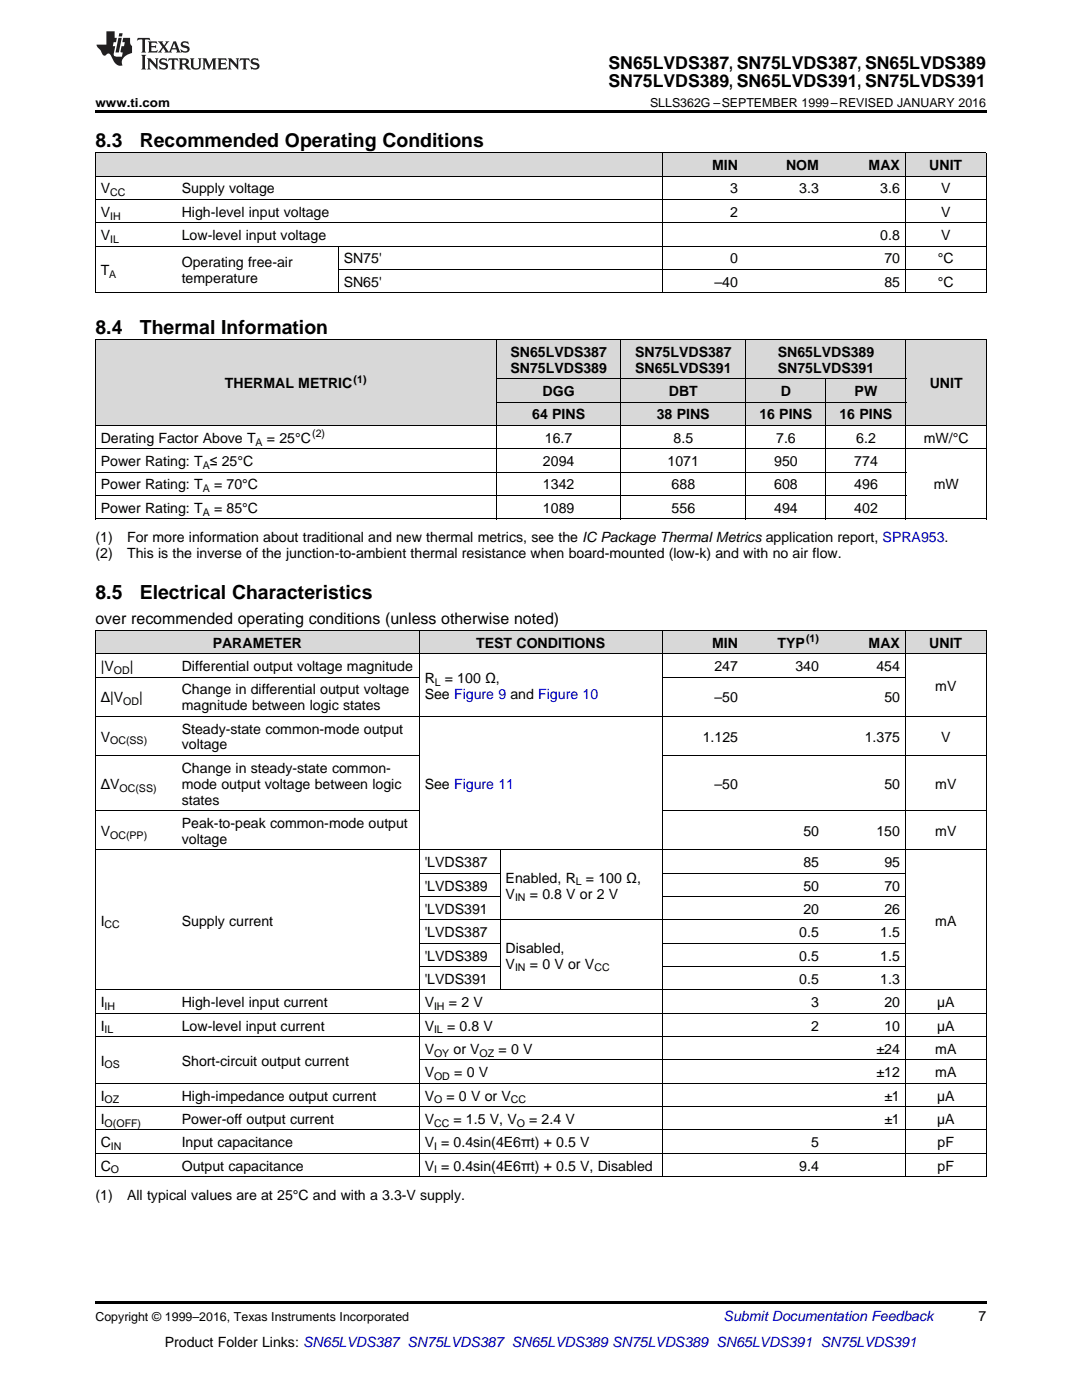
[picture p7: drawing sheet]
<svg xmlns="http://www.w3.org/2000/svg" width="216mm" height="279mm" viewBox="0 0 216 279" stroke-linecap="round" stroke-linejoin="round" font-family="sans-serif">
<defs><g id="words">
<g font-size="3.9">
<text x="19" y="29.3">8.3</text>
<text x="27.9" y="29.3">Recommended Operating Conditions</text>
<text x="19" y="66.6">8.4</text>
<text x="27.9" y="66.6">Thermal Information</text>
<text x="19" y="119.5">8.5</text>
<text x="27.9" y="119.5">Electrical Characteristics</text>
</g>
<g font-size="3.5">
<text x="121.4" y="13.8">SN65LVDS387, SN75LVDS387, SN65LVDS389</text>
<text x="121.4" y="17.3">SN75LVDS389, SN65LVDS391, SN75LVDS391</text>
</g>
<text font-size="3.2" x="19" y="124.6">over recommended operating conditions (unless otherwise noted)</text>
<g font-size="2.8">
<text x="142.1" y="33.9">MIN</text>
<text x="156.8" y="33.9">NOM</text>
<text x="173.3" y="33.9">MAX</text>
<text x="185.4" y="33.9">UNIT</text>
<text x="20.1" y="38.6">V</text>
<text x="36.3" y="38.6">Supply voltage</text>
<text x="145.7" y="38.6">3</text>
<text x="159.5" y="38.6">3.3</text>
<text x="175.6" y="38.6">3.6</text>
<text x="187.8" y="38.6">V</text>
<text x="20.1" y="43.3">V</text>
<text x="20.1" y="47.9">V</text>
<text x="36.3" y="43.3">High-level input voltage</text>
<text x="36.3" y="47.9">Low-level input voltage</text>
<text x="145.7" y="43.3">2</text>
<text x="175.6" y="47.9">0.8</text>
<text x="187.8" y="43.3">V</text>
<text x="187.8" y="47.9">V</text>
<text x="36.3" y="53.3">Operating free-air</text>
<text x="68.6" y="52.6">SN75'</text>
<text x="145.7" y="52.6">0</text>
<text x="176.5" y="52.6">70</text>
<text x="187.1" y="52.6">°C</text>
<text x="20.1" y="54.9">T</text>
<text x="36.3" y="56.5">temperature</text>
<text x="68.6" y="57.2">SN65'</text>
<text x="142.6" y="57.2">–40</text>
<text x="176.5" y="57.2">85</text>
<text x="187.1" y="57.2">°C</text>
<text x="101.8" y="71.2">SN65LVDS387</text>
<text x="126.7" y="71.2">SN75LVDS387</text>
<text x="155.2" y="71.2">SN65LVDS389</text>
<text x="44.9" y="77.5">THERMAL METRIC</text>
<text x="101.8" y="74.4">SN75LVDS389</text>
<text x="126.7" y="74.4">SN65LVDS391</text>
<text x="155.2" y="74.4">SN75LVDS391</text>
<text x="185.5" y="77.5">UNIT</text>
<text x="106.2" y="83.7">64 PINS</text>
<text x="108.3" y="79.1">DGG</text>
<text x="131.1" y="83.7">38 PINS</text>
<text x="133.5" y="79.1">DBT</text>
<text x="151.5" y="83.7">16 PINS</text>
<text x="155.8" y="79.1">D</text>
<text x="167.5" y="83.7">16 PINS</text>
<text x="170.5" y="79.1">PW</text>
<text x="20.1" y="88.4">Derating Factor Above T</text>
<text x="53.3" y="88.4">= 25°C</text>
<text x="108.7" y="88.4">16.7</text>
<text x="134.4" y="88.4">8.5</text>
<text x="154.9" y="88.4">7.6</text>
<text x="170.9" y="88.4">6.2</text>
<text x="184.3" y="88.4">mW/°C</text>
<text x="20.1" y="93">Power Rating: T ≤ 25°C</text>
<text x="108.3" y="93">2094</text>
<text x="133.2" y="93">1071</text>
<text x="154.5" y="93">950</text>
<text x="170.5" y="93">774</text>
<text x="20.1" y="97.7">Power Rating: T</text>
<text x="42.7" y="97.7">= 70°C</text>
<text x="108.3" y="97.7">1342</text>
<text x="134" y="97.7">688</text>
<text x="154.5" y="97.7">608</text>
<text x="170.5" y="97.7">496</text>
<text x="186.3" y="97.7">mW</text>
<text x="20.1" y="102.3">Power Rating: T</text>
<text x="42.7" y="102.3">= 85°C</text>
<text x="108.3" y="102.3">1089</text>
<text x="134" y="102.3">556</text>
<text x="154.5" y="102.3">494</text>
<text x="170.5" y="102.3">402</text>
<text x="19" y="108.2">(1)</text>
<text x="19" y="111.4">(2)</text>
<text x="25.4" y="108.2">For more information about traditional and new thermal metrics, see the IC Package Thermal Metrics application report, SPRA953.</text>
<text x="25.4" y="111.4">This is the inverse of the junction-to-ambient thermal resistance when board-mounted (low-k) and with no air flow.</text>
<text x="42.4" y="129.3">PARAMETER</text>
<text x="95" y="129.3">TEST CONDITIONS</text>
<text x="142.1" y="129.3">MIN</text>
<text x="155.1" y="129.3">TYP</text>
<text x="173.3" y="129.3">MAX</text>
<text x="185.4" y="129.3">UNIT</text>
<text x="20.1" y="133.9">|V</text>
<text x="25.9" y="133.9">|</text>
<text x="36.3" y="133.9">Differential output voltage magnitude</text>
<text x="84.7" y="136.2">R</text>
<text x="88.8" y="136.2">= 100 Ω,</text>
<text x="142.6" y="133.9">247</text>
<text x="158.7" y="133.9">340</text>
<text x="174.9" y="133.9">454</text>
<text x="186.6" y="137.8">mV</text>
<text x="20.1" y="140.2">Δ|V</text>
<text x="27.8" y="140.2">|</text>
<text x="36.3" y="138.6">Change in differential output voltage</text>
<text x="36.3" y="141.7">magnitude between logic states</text>
<text x="84.7" y="139.4">See Figure 9 and Figure 10</text>
<text x="142.6" y="140.2">–50</text>
<text x="176.5" y="140.2">50</text>
<text x="20.1" y="148">V</text>
<text x="36.3" y="146.4">Steady-state common-mode output</text>
<text x="36.3" y="149.6">voltage</text>
<text x="140.2" y="148">1.125</text>
<text x="172.5" y="148">1.375</text>
<text x="187.8" y="148">V</text>
<text x="36.3" y="154.2">Change in steady-state common-</text>
<text x="20.1" y="157.4">ΔV</text>
<text x="36.3" y="157.4">mode output voltage between logic</text>
<text x="36.3" y="160.6">states</text>
<text x="84.7" y="157.4">See Figure 11</text>
<text x="142.6" y="157.4">–50</text>
<text x="176.5" y="157.4">50</text>
<text x="186.6" y="157.4">mV</text>
<text x="20.1" y="166.8">V</text>
<text x="36.3" y="165.2">Peak-to-peak common-mode output</text>
<text x="160.3" y="166.8">50</text>
<text x="174.9" y="166.8">150</text>
<text x="186.6" y="166.8">mV</text>
<text x="36.3" y="168.4">voltage</text>
<text x="84.7" y="173.1">'LVDS387</text>
<text x="160.3" y="173.1">85</text>
<text x="176.5" y="173.1">95</text>
<text x="84.7" y="177.7">'LVDS389</text>
<text x="100.9" y="176.1">Enabled, R</text>
<text x="100.9" y="179.3">V</text>
<text x="105.7" y="179.3">= 0.8 V or 2 V</text>
<text x="116.9" y="176.1">= 100 Ω,</text>
<text x="160.3" y="177.7">50</text>
<text x="176.5" y="177.7">70</text>
<text x="20.1" y="184.7">I</text>
<text x="36.3" y="184.7">Supply current</text>
<text x="84.7" y="182.4">'LVDS391</text>
<text x="160.3" y="182.4">20</text>
<text x="176.5" y="182.4">26</text>
<text x="186.6" y="184.7">mA</text>
<text x="84.7" y="187">'LVDS387</text>
<text x="84.7" y="191.7">'LVDS389</text>
<text x="100.9" y="190.1">Disabled,</text>
<text x="159.5" y="187">0.5</text>
<text x="159.5" y="191.7">0.5</text>
<text x="175.6" y="187">1.5</text>
<text x="175.6" y="191.7">1.5</text>
<text x="84.7" y="196.4">'LVDS391</text>
<text x="100.9" y="193.3">V</text>
<text x="105.7" y="193.3">= 0 V or V</text>
<text x="159.5" y="196.4">0.5</text>
<text x="175.6" y="196.4">1.3</text>
<text x="20.1" y="201">I</text>
<text x="36.3" y="201">High-level input current</text>
<text x="84.7" y="201">V</text>
<text x="89.6" y="201">= 2 V</text>
<text x="161.9" y="201">3</text>
<text x="176.5" y="201">20</text>
<text x="187" y="201">µA</text>
<text x="20.1" y="205.7">I</text>
<text x="36.3" y="205.7">Low-level input current</text>
<text x="84.7" y="205.7">V</text>
<text x="89.2" y="205.7">= 0.8 V</text>
<text x="161.9" y="205.7">2</text>
<text x="176.5" y="205.7">10</text>
<text x="187" y="205.7">µA</text>
<text x="20.1" y="212.7">I</text>
<text x="36.3" y="212.7">Short-circuit output current</text>
<text x="84.7" y="210.3">V</text>
<text x="84.7" y="215">V</text>
<text x="90.5" y="210.3">or V</text>
<text x="90.6" y="215">= 0 V</text>
<text x="99.5" y="210.3">= 0 V</text>
<text x="174.9" y="210.3">±24</text>
<text x="174.9" y="215">±12</text>
<text x="186.6" y="210.3">mA</text>
<text x="186.6" y="215">mA</text>
<text x="20.1" y="219.6">I</text>
<text x="36.3" y="219.6">High-impedance output current</text>
<text x="84.7" y="219.6">V</text>
<text x="89.1" y="219.6">= 0 V or V</text>
<text x="176.5" y="219.6">±1</text>
<text x="187" y="219.6">µA</text>
<text x="20.1" y="224.3">I</text>
<text x="36.3" y="224.3">Power-off output current</text>
<text x="84.7" y="224.3">V</text>
<text x="90.5" y="224.3">= 1.5 V, V</text>
<text x="105.6" y="224.3">= 2.4 V</text>
<text x="176.5" y="224.3">±1</text>
<text x="187" y="224.3">µA</text>
<text x="20.1" y="229">C</text>
<text x="20.1" y="233.6">C</text>
<text x="36.3" y="229">Input capacitance</text>
<text x="36.3" y="233.6">Output capacitance</text>
<text x="84.7" y="229">V = 0.4sin(4E6πt) + 0.5 V</text>
<text x="84.7" y="233.6">V = 0.4sin(4E6πt) + 0.5 V, Disabled</text>
<text x="159.5" y="233.6">9.4</text>
<text x="161.9" y="229">5</text>
<text x="187.1" y="229">pF</text>
<text x="187.1" y="233.6">pF</text>
<text x="19" y="239.5">(1)</text>
<text x="25.4" y="239.5">All typical values are at 25°C and with a 3.3-V supply.</text>
<text x="195.3" y="263.6">7</text>
<text x="32.9" y="268.9">Product Folder Links: SN65LVDS387 SN75LVDS387 SN65LVDS389 SN75LVDS389 SN65LVDS391 SN75LVDS391</text>
</g>
<text font-size="2.8" fill="#0000c8" x="144.4" y="263.6">Submit Documentation Feedback</text>
<g font-size="2.5">
<text x="19" y="21.4">www.ti.com</text>
<text x="129.7" y="21.4">SLLS362G –SEPTEMBER 1999–REVISED JANUARY 2016</text>
<text x="19" y="263.6">Copyright © 1999–2016, Texas Instruments Incorporated</text>
</g>
<g font-size="2.1">
<text x="22" y="39.2">CC</text>
<text x="22" y="43.8">IH</text>
<text x="22" y="48.5">IL</text>
<text x="21.8" y="55.5">A</text>
<text x="70.6" y="76.3">(1)</text>
<text x="51" y="88.9">A</text>
<text x="62.3" y="87.2">(2)</text>
<text x="40.5" y="93.6">A</text>
<text x="40.5" y="98.2">A</text>
<text x="40.5" y="102.9">A</text>
<text x="160.8" y="128.1">(1)</text>
<text x="22.7" y="134.5">OD</text>
<text x="86.7" y="136.8">L</text>
<text x="24.6" y="140.7">OD</text>
<text x="22" y="148.6">OC(SS)</text>
<text x="23.8" y="158">OC(SS)</text>
<text x="22" y="167.4">OC(PP)</text>
<text x="102.8" y="179.9">IN</text>
<text x="114.9" y="176.7">L</text>
<text x="20.9" y="185.3">CC</text>
<text x="102.8" y="193.9">IN</text>
<text x="118.6" y="193.9">CC</text>
<text x="20.9" y="201.6">IH</text>
<text x="86.6" y="201.6">IH</text>
<text x="20.9" y="206.2">IL</text>
<text x="86.6" y="206.2">IL</text>
<text x="20.9" y="213.2">OS</text>
<text x="86.6" y="210.9">OY</text>
<text x="86.6" y="215.5">OD</text>
<text x="95.7" y="210.9">OZ</text>
<text x="20.9" y="220.2">OZ</text>
<text x="86.6" y="220.2">O</text>
<text x="102" y="220.2">CC</text>
<text x="20.9" y="224.9">O(OFF)</text>
<text x="86.6" y="224.9">CC</text>
<text x="103.1" y="224.9">O</text>
<text x="22.1" y="229.5">IN</text>
<text x="86.6" y="229.5">I</text>
<text x="22.1" y="234.2">O</text>
<text x="86.6" y="234.2">I</text>
</g>
</g></defs>
<g fill="#d8d8d8">
<path d="M19 125.9h16.2v4.6h-16.2z"/>
<path d="M35.2 125.9h48.5v4.6h-48.5z"/>
<path d="M83.7 125.9h16.1v4.6h-16.1z"/>
<path d="M99.8 125.9h32.4v4.6h-32.4z"/>
<path d="M132.2 125.9h16.1v4.6h-16.1z"/>
<path d="M148.3 125.9h16.2v4.6h-16.2z"/>
<path d="M164.5 125.9h16.2v4.6h-16.2z"/>
<path d="M180.7 125.9h16.1v4.6h-16.1z"/>
<path d="M19 67.8h16v17.2h-16z"/>
<path d="M35 67.8h64.1v17.2h-64.1z"/>
<path d="M99.1 80.3h24.8v4.7h-24.8z"/>
<path d="M123.9 80.3h24.9v4.7h-24.9z"/>
<path d="M148.8 80.3h16v4.7h-16z"/>
<path d="M164.8 80.3h16v4.7h-16z"/>
<path d="M180.8 67.8h16v17.2h-16z"/>
<path d="M99.1 75.7h24.8v4.6h-24.8z"/>
<path d="M123.9 75.7h24.9v4.6h-24.9z"/>
<path d="M148.8 75.7h16v4.6h-16z"/>
<path d="M164.8 75.7h16v4.6h-16z"/>
<path d="M99.1 67.8h24.8v7.9h-24.8z"/>
<path d="M123.9 67.8h24.9v7.9h-24.9z"/>
<path d="M148.8 67.8h16v7.9h-16z"/>
<path d="M164.8 67.8h16v7.9h-16z"/>
<path d="M19 30.6h16.2v4.6h-16.2z"/>
<path d="M35.2 30.6h32.3v4.6h-32.3z"/>
<path d="M67.5 30.6h64.7v4.6h-64.7z"/>
<path d="M132.2 30.6h16.1v4.6h-16.1z"/>
<path d="M148.3 30.6h16.2v4.6h-16.2z"/>
<path d="M164.5 30.6h16.2v4.6h-16.2z"/>
<path d="M180.7 30.6h16.1v4.6h-16.1z"/>
</g>
<g fill="#000">
<path d="M19 22h177.8v.5h-177.8zM19 58.5h.2zM67.4 58.5h.1zM132.1 58.5h.1zM148.2 58.5h.1zM164.4 58.5h.1zM180.6 58.5h.1zM196.7 58.5h.1zM19 103.6h.2zM99 103.6h.1zM123.8 103.6h.1zM148.7 103.6h.1z"/>
<path d="M164.7 103.6h.1zM180.7 103.6h.1zM196.7 103.6h.1zM19 234.8l.2 .1zM83.6 234.8l.1 .1zM99.7 234.8l.1 .1zM132.1 234.8l.1 .1zM148.2 234.8l.1 .1zM164.4 234.8l.1 .1zM180.6 234.8l.1 .1zM196.7 234.8l.1 .1zM19 259.7h177.8v.5h-177.8z"/>
</g>
<g fill="none" stroke="#000" stroke-width=".2">
<path d="M19 39.8h177.8M19 35.2h177.8M19 30.5h177.8M19.1 30.5v28M132.1 30.5v28M180.6 30.5v28M196.8 30.5v28M19 58.4h177.8M19 49.1h177.8M19 44.5h177.8M67.5 49.1v9.4M67.5 53.8h129.3"/>
<path d="M19 67.8h177.8v35.8M19.1 67.8v35.8M99 67.8v35.8M99.1 75.6h81.7M123.9 67.8v35.8M148.8 67.8v35.8M164.8 75.6v28M180.8 67.8v35.8M19 98.9h161.8M19 94.2h161.8M19 89.6h177.8M19 84.9h177.8"/>
<path d="M99.1 80.3h81.7M19 103.6h177.8M19 135.1h64.7M19 130.5h177.8M19 125.8h177.8M19.1 125.8v109.1M83.6 125.8v109.1M132.1 125.8v109.1M132.2 135.1h48.5M180.6 125.8v109.1M196.8 125.8v109.1M19 150.8h64.7"/>
<path d="M19 143h177.8M132.2 150.8h64.6M19 169.6h177.8M19 161.8h64.7M83.7 178.9h16.1M83.7 174.3h16.1M99.8 169.7v27.9M132.2 178.9h48.5M132.2 174.3h48.5M132.2 161.8h64.6M19 197.6h177.8M83.7 192.9h16.1"/>
<path d="M83.7 188.3h16.1M83.7 183.6h97M132.2 192.9h48.5M132.2 188.3h48.5M19 216.2h177.8M19 206.9h177.8M19 202.2h177.8M83.7 211.5h113.1M19 234.8h177.8M19 230.2h177.8M19 225.5h177.8M19 220.9h177.8"/>
</g>
<g fill="#231f20">
<path d="M27.5 7.6l-.1 .5 .4-.2h.6v.1v2.1l-.2 .4h1l-.3-.4v-2.1l.1-.1h.5l.5 .2-.2-.5zM29.5 8.3l.2 .3v1.5l-.2 .4h1.8l.2-.6a1.04 1.04 0 0 1-1.3 .2v-.7h.6l.3 .2v-.6l-.3 .2h-.6v-.6l.8-.1 .4 .3-.2-.5zM31.5 8.3l.9 1.1-.9 1.1h.8l-.2-.2 .5-.7 .4 .7-.2 .2h1.5l-.1-.2 .1-.4h.9l.1 .4-.2 .2h1l-.3-.3-.7-1.9h-.5l-.9 2-.8-1 .9-1h-.8l.1 .3-.3 .5-.4-.6 .2-.2zM34.7 8.6l.4 1h-.7zM36.3 8.4a.63 .63 0 0 0-.2 .7 .63 .63 0 0 0 .6 .4l.6 .2 .1 .2a.75 .75 0 0 1-.7 .4 .75 .75 0 0 1-.6-.5l.1 .7 .1-.1a1.11 1.11 0 0 0 1.5-.6 1.13 1.13 0 0 0-1.2-.8l-.1-.4a1.04 1.04 0 0 1 1.2 .2l-.2-.5-.1 .1-.5-.2zM28.2 10.9l.2 .4v2.2l-.2 .4h1l-.3-.4v-2.2l.3-.4zM29.3 11.6l.3 .4v1.5l-.3 .4h.8l-.2-.4v-1.3l1.5 1.7v-1.9l.2-.4h-.7l.2 .4v.9l-1.1-1.3zM32 11.8a.62 .62 0 0 0-.2 .7 .62 .62 0 0 0 .6 .4l.6 .1 .1 .3a.76 .76 0 0 1-.7 .3 .76 .76 0 0 1-.6-.4l.1 .7 .1-.1a1.11 1.11 0 0 0 1.5-.6 1.13 1.13 0 0 0-1.2-.8l-.1-.4a1.04 1.04 0 0 1 1.2 .2l-.2-.6-.1 .1-.5-.1zM33.7 11.6l-.2 .6a.61 .61 0 0 1 .8-.3v1.6l-.2 .4h.9l-.2-.4v-1.6a.63 .63 0 0 1 .8 .3l-.2-.6zM35.6 11.6l.3 .4v1.5l-.3 .4h1l-.2-.2v-.8l.5 .2a.76 .76 0 0 0 1.2 .7l-1-1a.58 .58 0 0 0 .6-.5 .58 .58 0 0 0-.5-.6zM36.4 11.9h.1a.45 .45 0 0 1 .5 .1 .45 .45 0 0 1 .1 .5l-.7 .2zM37.9 11.6l.2 .2a2.17 2.17 0 0 0 .3 1.9 .99 .99 0 0 0 1.6-.6v-1.1l.2-.4h-.7l.2 .2a1.92 1.92 0 0 1-.2 1.8 .6 .6 0 0 1-.9-.5v-1.1l.2-.4zM40.4 11.6l.2 .4v1.5l-.2 .4h.7l-.2-.4v-1.4l.8 1.8 .8-1.8v1.4l-.2 .4h.9l-.2-.4v-1.5l.2-.4h-.8l-.6 1.5-.6-1.5zM43.4 11.6l.2 .4v1.5l-.2 .4h1.8l.2-.6a1.04 1.04 0 0 1-1.3 .1v-.6h.5l.4 .2v-.6l-.4 .2h-.5v-.7h.8l.3 .3-.1-.6zM45.5 11.6l.2 .4v1.5l-.2 .4h.7l-.2-.4v-1.3l1.5 1.7v-1.9l.2-.4h-.7l.2 .4v.9l-1.1-1.3zM47.9 11.6l-.1 .6a.61 .61 0 0 1 .8-.3v1.6l-.3 .4h1l-.3-.4 .1-1.6a.63 .63 0 0 1 .7 .3l-.1-.6zM50.2 11.8a.62 .62 0 0 0-.2 .7 .62 .62 0 0 0 .6 .4l.6 .1 .2 .3a.76 .76 0 0 1-.8 .3 .76 .76 0 0 1-.6-.4l.1 .7 .2-.1a1.11 1.11 0 0 0 1.5-.6 1.13 1.13 0 0 0-1.3-.8l-.1-.4a1.04 1.04 0 0 1 1.2 .2l-.1-.6-.2 .1-.5-.1z"/>
<path d="M21.2 6.3v2.6h-1.9l.1 .4 .7 .9a.91 .91 0 0 0 1 .8 .56 .56 0 0 1 .5-.3 .56 .56 0 0 1 .5 .3l.4 .8a1.53 1.53 0 0 0 1.9 1.2 1.54 1.54 0 0 1 1-2.1l.9-.3v-1.4a1.52 1.52 0 0 1-.3-1.6h-1.4l-.2 .8h.5l-.2 .8h-.4l-.2 1v.2l.4 .1-.2 .8a1.93 1.93 0 0 1-1.6-.3l.3-1.8h-.5l.2-.8h.4l.2-.8h-.4v-1.3zM23.6 7.6l-.6 2.9h.7l.6-2.9zM23.8 6.6l-.1 .7h.6l.2-.7z"/>
</g>
<use href="#words"/>
</svg>
